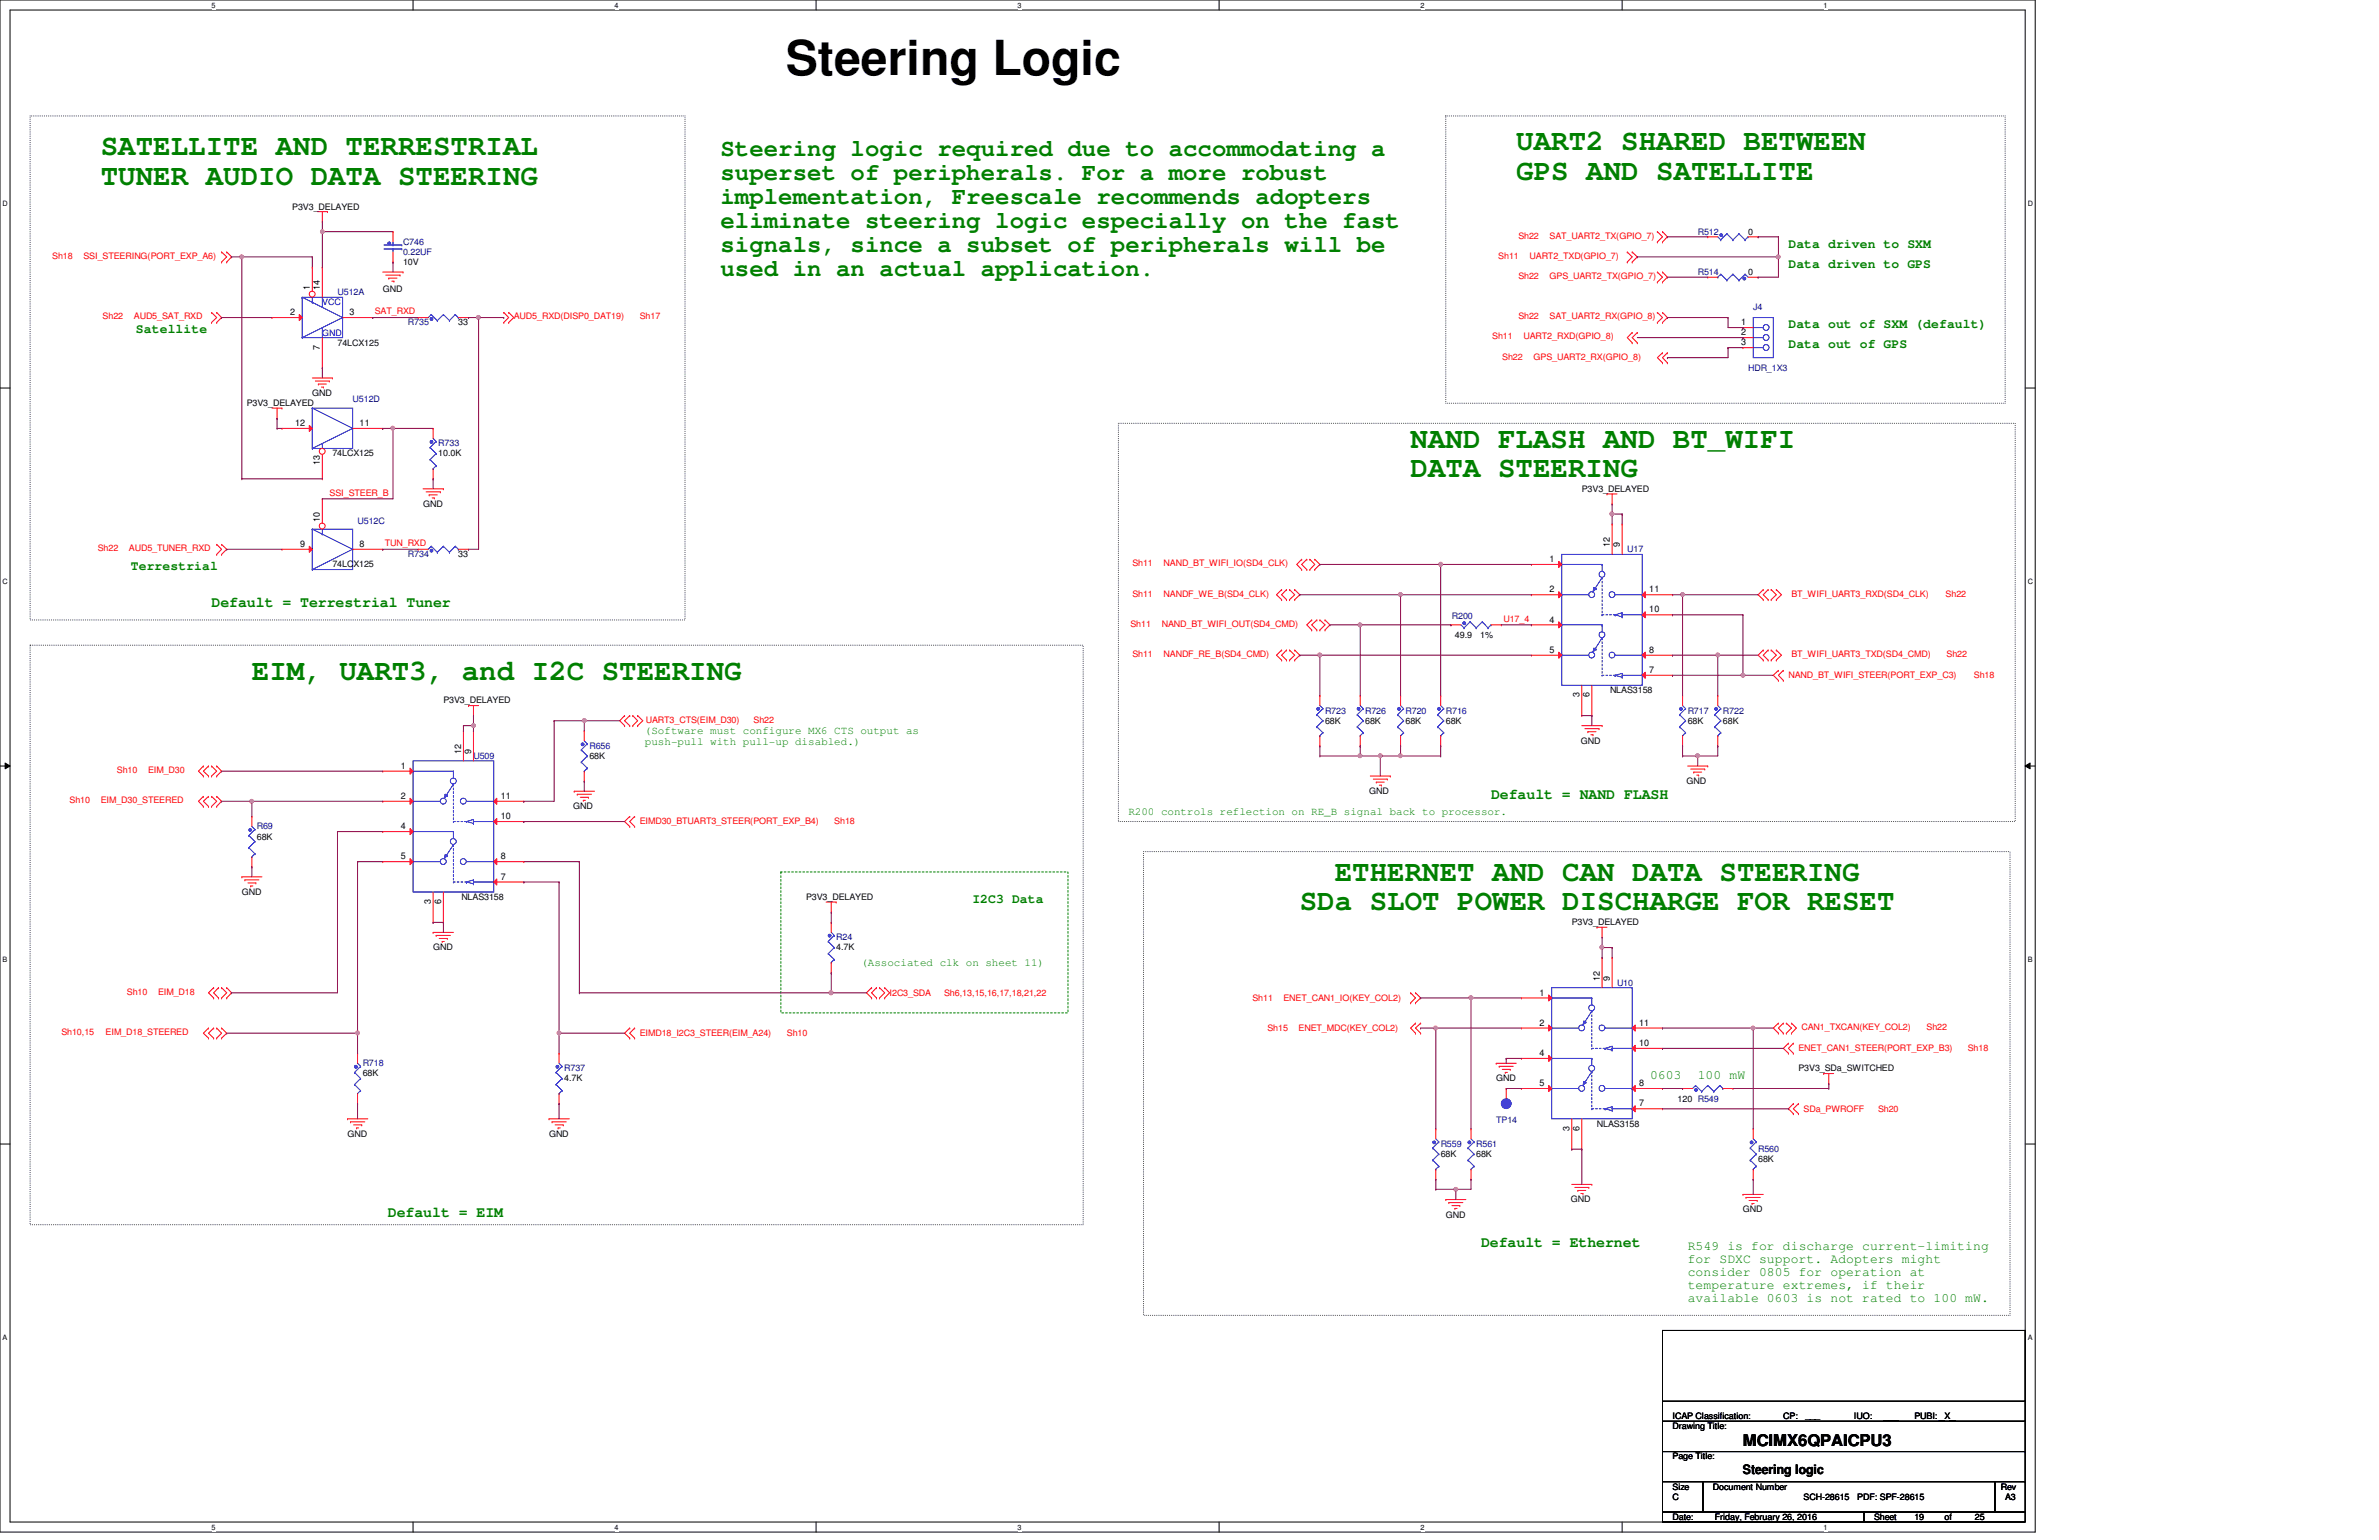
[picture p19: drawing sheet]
<svg xmlns="http://www.w3.org/2000/svg" width="432mm" height="279mm" viewBox="0 0 432 279" stroke-linecap="round" stroke-linejoin="round" font-family="sans-serif">
<defs><g id="words">
<text font-size="8.8" x="142.6" y="13.6">Steering Logic</text>
<g font-size="5.3" fill="#008000">
<text x="18.3" y="28.2">SATELLITE AND TERRESTRIAL</text>
<text x="275.2" y="27.3">UART2 SHARED BETWEEN</text>
<text x="18.3" y="33.5">TUNER AUDIO DATA STEERING</text>
<text x="275.2" y="32.6">GPS AND SATELLITE</text>
<text x="256" y="81.2">NAND FLASH AND BT_WIFI</text>
<text x="256" y="86.5">DATA STEERING</text>
<text x="45.7" y="123.3">EIM, UART3, and I2C STEERING</text>
<text x="242.3" y="159.9">ETHERNET AND CAN DATA STEERING</text>
<text x="235.9" y="165.2">SDa SLOT POWER DISCHARGE FOR RESET</text>
</g>
<g font-size="4.4" fill="#008000">
<text x="130.8" y="28.3">Steering logic required due to accommodating a</text>
<text x="130.8" y="32.7">superset of peripherals. For a more robust</text>
<text x="130.8" y="37">implementation, Freescale recommends adopters</text>
<text x="130.8" y="41.4">eliminate steering logic especially on the fast</text>
<text x="130.8" y="45.8">signals, since a subset of peripherals will be</text>
<text x="130.8" y="50.1">used in an actual application.</text>
</g>
<text font-size="2.9" x="316.4" y="262.4">MCIMX6QPAICPU3</text>
<g font-size="2.7" fill="#008000">
<text x="38.4" y="110.2">Default = Terrestrial Tuner</text>
<text x="270.6" y="144.9">Default = NAND FLASH</text>
<text x="70.4" y="220.8">Default = EIM</text>
<text x="268.8" y="226.3">Default = Ethernet</text>
</g>
<g font-size="2.4" fill="#008000">
<text x="324.6" y="44.9">Data driven to SXM</text>
<text x="324.6" y="48.6">Data driven to GPS</text>
<text x="324.6" y="59.6">Data out of SXM (default)</text>
<text x="24.7" y="60.5">Satellite</text>
<text x="324.6" y="63.2">Data out of GPS</text>
<text x="23.7" y="103.4">Terrestrial</text>
<text x="176.5" y="163.8">I2C3 Data</text>
<text x="299.5" y="195.7">0603</text>
<text x="308.1" y="195.7">100 mW</text>
<text x="306.3" y="226.8">R549 is for discharge current-limiting</text>
<text x="306.3" y="229.2">for SDXC support. Adopters might</text>
<text x="306.3" y="231.6">consider 0805 for operation at</text>
<text x="306.3" y="233.9">temperature extremes, if their</text>
<text x="306.3" y="236.3">available 0603 is not rated to 100 mW.</text>
</g>
<text font-size="2.4" x="316.4" y="267.4">Steering logic</text>
<g font-size="2" fill="#008000">
<text x="117.1" y="133.2">(Software must configure MX6 CTS output as</text>
<text x="117.1" y="135.2">push-pull with pull-up disabled.)</text>
<text x="204.8" y="147.9">R200 controls reflection on RE_B signal back to processor.</text>
<text x="156.3" y="175.3">(Associated clk on sheet 11)</text>
</g>
<g font-size="1.7">
<text x="56.3" y="52.7" transform="rotate(-90 56.3 52.7)">1</text>
<text x="58.1" y="52.7" transform="rotate(-90 58.1 52.7)">14</text>
<text x="52.7" y="57.2">2</text>
<text x="63.5" y="57.2">3</text>
<text x="316" y="59">1</text>
<text x="58.1" y="63.4" transform="rotate(-90 58.1 63.4)">7</text>
<text x="316" y="60.8">2</text>
<text x="316" y="62.7">3</text>
<text x="53.6" y="77.3">12</text>
<text x="65.3" y="77.3">11</text>
<text x="58.1" y="84.4" transform="rotate(-90 58.1 84.4)">13</text>
<text x="58.1" y="94.7" transform="rotate(-90 58.1 94.7)">10</text>
<text x="54.5" y="99.2">9</text>
<text x="65.3" y="99.2">8</text>
<text x="281.3" y="102">1</text>
<text x="292.2" y="99.3" transform="rotate(-90 292.2 99.3)">12</text>
<text x="294" y="99.3" transform="rotate(-90 294 99.3)">9</text>
<text x="281.3" y="107.5">2</text>
<text x="299.3" y="107.5">11</text>
<text x="281.3" y="112.9">4</text>
<text x="299.3" y="111.1">10</text>
<text x="281.3" y="118.4">5</text>
<text x="299.3" y="118.4">8</text>
<text x="299.3" y="122.1">7</text>
<text x="286.7" y="126.5" transform="rotate(-90 286.7 126.5)">3</text>
<text x="288.5" y="126.5" transform="rotate(-90 288.5 126.5)">6</text>
<text x="83.7" y="136.8" transform="rotate(-90 83.7 136.8)">12</text>
<text x="85.5" y="136.8" transform="rotate(-90 85.5 136.8)">9</text>
<text x="72.8" y="139.5">1</text>
<text x="72.8" y="144.9">2</text>
<text x="90.9" y="144.9">11</text>
<text x="90.9" y="148.6">10</text>
<text x="72.8" y="155.9">5</text>
<text x="72.8" y="150.5">4</text>
<text x="90.9" y="155.9">8</text>
<text x="90.9" y="159.6">7</text>
<text x="78.2" y="164" transform="rotate(-90 78.2 164)">3</text>
<text x="80.1" y="164" transform="rotate(-90 80.1 164)">6</text>
<text x="290.4" y="177.9" transform="rotate(-90 290.4 177.9)">12</text>
<text x="292.2" y="177.9" transform="rotate(-90 292.2 177.9)">9</text>
<text x="279.4" y="180.6">1</text>
<text x="279.4" y="186.1">2</text>
<text x="279.4" y="191.6">4</text>
<text x="297.5" y="186.1">11</text>
<text x="297.5" y="189.8">10</text>
<text x="279.4" y="197.1">5</text>
<text x="297.5" y="197.1">8</text>
<text x="297.5" y="200.7">7</text>
<text x="284.9" y="205.1" transform="rotate(-90 284.9 205.1)">3</text>
<text x="286.7" y="205.1" transform="rotate(-90 286.7 205.1)">6</text>
</g>
<g font-size="1.6">
<text x="53" y="38">P3V3_DELAYED</text>
<text x="317.3" y="42.6">0</text>
<text x="69.5" y="53">GND</text>
<text x="73.2" y="48">10V</text>
<text x="317.3" y="49.9">0</text>
<text x="83.2" y="59.1">33</text>
<text x="61.3" y="62.7">74LCX125</text>
<text x="56.7" y="71.8">GND</text>
<text x="44.8" y="73.7">P3V3_DELAYED</text>
<text x="60.3" y="82.8">74LCX125</text>
<text x="79.5" y="82.8">10.0K</text>
<text x="287.1" y="89.2">P3V3_DELAYED</text>
<text x="76.8" y="91.9">GND</text>
<text x="83.2" y="101.1">33</text>
<text x="60.3" y="102.9">74LCX125</text>
<text x="264.1" y="115.7">49.9</text>
<text x="268.6" y="115.7">1%</text>
<text x="292.2" y="125.8">NLAS3158</text>
<text x="80.5" y="127.6">P3V3_DELAYED</text>
<text x="240.5" y="131.3">68K</text>
<text x="247.8" y="131.3">68K</text>
<text x="255.1" y="131.3">68K</text>
<text x="262.4" y="131.3">68K</text>
<text x="306.3" y="131.3">68K</text>
<text x="312.7" y="131.3">68K</text>
<text x="107" y="137.7">68K</text>
<text x="286.9" y="134.9">GND</text>
<text x="306.1" y="142.2">GND</text>
<text x="104.1" y="146.8">GND</text>
<text x="248.5" y="144.1">GND</text>
<text x="46.6" y="152.3">68K</text>
<text x="43.9" y="162.3">GND</text>
<text x="83.7" y="163.3">NLAS3158</text>
<text x="146.3" y="163.3">P3V3_DELAYED</text>
<text x="285.3" y="167.9">P3V3_DELAYED</text>
<text x="78.6" y="172.4">GND</text>
<text x="151.8" y="172.4">4.7K</text>
<text x="65.8" y="195.3">68K</text>
<text x="102.4" y="196.2">4.7K</text>
<text x="271.6" y="196.2">GND</text>
<text x="326.4" y="194.4">P3V3_SDa_SWITCHED</text>
<text x="304.5" y="199.9">120 R549</text>
<text x="63.1" y="206.2">GND</text>
<text x="99.7" y="206.2">GND</text>
<text x="261.5" y="209.9">68K</text>
<text x="267.9" y="209.9">68K</text>
<text x="289.9" y="204.4">NLAS3158</text>
<text x="319.1" y="210.8">68K</text>
<text x="262.4" y="220.9">GND</text>
<text x="285.1" y="218.1">GND</text>
<text x="316.4" y="220">GND</text>
<text x="303.6" y="257.5">ICAP Classification:</text>
<text x="323.7" y="257.5">CP:</text>
<text x="327.7" y="257.3">___</text>
<text x="336.5" y="257.5">IUO:</text>
<text x="342" y="257.5">___</text>
<text x="347.5" y="257.5">PUBI: _X_</text>
<text x="303.6" y="259.3">Drawing Title:</text>
<text x="303.6" y="264.8">Page Title:</text>
<text x="303.6" y="270.3">Size</text>
<text x="303.6" y="275.8">Date:</text>
<text x="303.6" y="272.1">C</text>
<text x="310.9" y="270.3">Document Number</text>
<text x="311.2" y="275.8">Friday, February 26, 2016</text>
<text x="327.4" y="272.1">SCH-28615</text>
<text x="337.1" y="272.1">PDF: SPF-28615</text>
<text x="340.1" y="275.8">Sheet</text>
<text x="347.5" y="275.8">19</text>
<text x="352.9" y="275.8">of</text>
<text x="358.4" y="275.8">25</text>
<text x="363.2" y="270.3">Rev</text>
<text x="363.9" y="272.1">A3</text>
</g>
<g font-size="1.6" fill="#f00">
<text x="9.5" y="46.9">Sh18</text>
<text x="15.2" y="46.9">SSI_STEERING(PORT_EXP_A6)</text>
<text x="271.9" y="46.9">Sh11</text>
<text x="275.6" y="43.3">Sh22</text>
<text x="277.6" y="46.9">UART2_TXD(GPIO_7)</text>
<text x="281.3" y="43.3">SAT_UART2_TX(GPIO_7)</text>
<text x="275.6" y="50.6">Sh22</text>
<text x="281.3" y="50.6">GPS_UART2_TX(GPIO_7)</text>
<text x="18.6" y="58">Sh22</text>
<text x="24.3" y="58">AUD5_SAT_RXD</text>
<text x="68" y="57">SAT_RXD</text>
<text x="93.3" y="58">AUD5_RXD(DISP0_DAT19)</text>
<text x="116.1" y="58">Sh17</text>
<text x="275.6" y="58">Sh22</text>
<text x="281.3" y="58">SAT_UART2_RX(GPIO_8)</text>
<text x="270.8" y="61.6">Sh11</text>
<text x="272.7" y="65.2">Sh22</text>
<text x="276.5" y="61.6">UART2_RXD(GPIO_8)</text>
<text x="278.3" y="65.2">GPS_UART2_RX(GPIO_8)</text>
<text x="59.8" y="89.9">SSI_STEER_B</text>
<text x="17.7" y="100">Sh22</text>
<text x="23.4" y="100">AUD5_TUNER_RXD</text>
<text x="69.8" y="99.1">TUN_RXD</text>
<text x="205.5" y="102.7">Sh11</text>
<text x="211.2" y="102.7">NAND_BT_WIFI_IO(SD4_CLK)</text>
<text x="205.2" y="113.7">Sh11</text>
<text x="205.5" y="108.2">Sh11</text>
<text x="210.9" y="113.7">NAND_BT_WIFI_OUT(SD4_CMD)</text>
<text x="211.2" y="108.2">NANDF_WE_B(SD4_CLK)</text>
<text x="272.9" y="112.8">U17_4</text>
<text x="325.2" y="108.2">BT_WIFI_UART3_RXD(SD4_CLK)</text>
<text x="353.1" y="108.2">Sh22</text>
<text x="205.5" y="119.2">Sh11</text>
<text x="211.2" y="119.2">NANDF_RE_B(SD4_CMD)</text>
<text x="325.2" y="119.2">BT_WIFI_UART3_TXD(SD4_CMD)</text>
<text x="353.3" y="119.2">Sh22</text>
<text x="324.6" y="123.1">NAND_BT_WIFI_STEER(PORT_EXP_C3)</text>
<text x="358.3" y="123.1">Sh18</text>
<text x="117.2" y="131.1">UART3_CTS(EIM_D30)</text>
<text x="136.8" y="131.1">Sh22</text>
<text x="21.2" y="140.3">Sh10</text>
<text x="26.9" y="140.3">EIM_D30</text>
<text x="12.6" y="145.7">Sh10</text>
<text x="18.3" y="145.7">EIM_D30_STEERED</text>
<text x="116.1" y="149.6">EIMD30_BTUART3_STEER(PORT_EXP_B4)</text>
<text x="151.4" y="149.6">Sh18</text>
<text x="23" y="180.5">Sh10</text>
<text x="28.7" y="180.5">EIM_D18</text>
<text x="161.5" y="180.6">I2C3_SDA</text>
<text x="171.4" y="180.6">Sh6,13,15,16,17,18,21,22</text>
<text x="227.3" y="181.6">Sh11</text>
<text x="233" y="181.6">ENET_CAN1_IO(KEY_COL2)</text>
<text x="11.1" y="187.8">Sh10,15</text>
<text x="19.2" y="187.8">EIM_D18_STEERED</text>
<text x="116.1" y="188">EIMD18_I2C3_STEER(EIM_A24)</text>
<text x="142.8" y="188">Sh10</text>
<text x="230" y="187.1">Sh15</text>
<text x="235.7" y="187.1">ENET_MDC(KEY_COL2)</text>
<text x="326.4" y="190.7">ENET_CAN1_STEER(PORT_EXP_B3)</text>
<text x="327" y="186.9">CAN1_TXCAN(KEY_COL2)</text>
<text x="349.7" y="186.9">Sh22</text>
<text x="357.2" y="190.7">Sh18</text>
<text x="327.4" y="201.7">SDa_PWROFF</text>
<text x="340.9" y="201.7">Sh20</text>
</g>
<g font-size="1.6" fill="#000080">
<text x="73.2" y="44.4">C746</text>
<text x="73.2" y="46.2">0.22UF</text>
<text x="308.1" y="42.6">R512</text>
<text x="61.3" y="53.6">U512A</text>
<text x="308.1" y="49.9">R514</text>
<text x="74" y="59.1">R735</text>
<text x="318.2" y="56.3">J4</text>
<text x="317.3" y="67.3">HDR_1X3</text>
<text x="64" y="72.9">U512D</text>
<text x="79.5" y="81">R733</text>
<text x="64.9" y="95.1">U512C</text>
<text x="74" y="101.1">R734</text>
<text x="295.4" y="100.2">U17</text>
<text x="263.5" y="112.3">R200</text>
<text x="240.5" y="129.5">R723</text>
<text x="247.8" y="129.5">R726</text>
<text x="255.1" y="129.5">R720</text>
<text x="262.4" y="129.5">R716</text>
<text x="306.3" y="129.5">R717</text>
<text x="312.7" y="129.5">R722</text>
<text x="85.9" y="137.7">U509</text>
<text x="107" y="135.8">R656</text>
<text x="46.6" y="150.5">R69</text>
<text x="151.8" y="170.6">R24</text>
<text x="293.5" y="178.8">U10</text>
<text x="65.8" y="193.5">R718</text>
<text x="102.4" y="194.4">R737</text>
<text x="271.6" y="203.7">TP14</text>
<text x="261.5" y="208.1">R559</text>
<text x="267.9" y="208.1">R561</text>
<text x="319.1" y="209">R560</text>
</g>
<g font-size="1.6" fill="#00f">
<text x="58.5" y="55.4">VCC</text>
<text x="58.5" y="60.9">GND</text>
</g>
<g font-size="1.3">
<text x="38.4" y="1.4">5</text>
<text x="111.5" y="1.4">4</text>
<text x="184.7" y="1.4">3</text>
<text x="257.9" y="1.4">2</text>
<text x="331" y="1.4">1</text>
<text x=".5" y="37.3">D</text>
<text x="368" y="37.3">D</text>
<text x=".5" y="105.9">C</text>
<text x="368" y="105.9">C</text>
<text x=".5" y="174.5">B</text>
<text x="368" y="174.5">B</text>
<text x=".5" y="243">A</text>
<text x="368" y="243">A</text>
<text x="38.4" y="277.5">5</text>
<text x="111.5" y="277.5">4</text>
<text x="184.7" y="277.5">3</text>
<text x="257.9" y="277.5">2</text>
<text x="331" y="277.5">1</text>
</g>
</g></defs>
<path d="M0 0h369.4v278h-369.4zM1.8 1.8h365.8v274.3h-365.8z" fill="none" stroke="#000" stroke-width=".18"/>
<g fill="#fff">
<path d="M38.4 .2h.7v1.5h-.7z"/>
<path d="M38.4 276.4h.7v1.4h-.7z"/>
</g>
<path d="M75 0v1.8M75 276.1v1.9" fill="none" stroke="#000" stroke-width=".18"/>
<g fill="#fff">
<path d="M111.5 .2h.8v1.5h-.8z"/>
<path d="M111.5 276.4h.8v1.4h-.8z"/>
</g>
<path d="M148.1 0v1.8M148.1 276.1v1.9" fill="none" stroke="#000" stroke-width=".18"/>
<g fill="#fff">
<path d="M184.7 .2h.7v1.5h-.7z"/>
<path d="M184.7 276.4h.7v1.4h-.7z"/>
</g>
<path d="M221.3 0v1.8M221.3 276.1v1.9" fill="none" stroke="#000" stroke-width=".18"/>
<g fill="#fff">
<path d="M257.9 .2h.7v1.5h-.7z"/>
<path d="M257.9 276.4h.7v1.4h-.7z"/>
</g>
<path d="M294.4 0v1.8M294.4 276.1v1.9" fill="none" stroke="#000" stroke-width=".18"/>
<g fill="#fff">
<path d="M331 .2h.7v1.5h-.7z"/>
<path d="M331 276.4h.7v1.4h-.7z"/>
<path d="M.5 36.1h.9v1.5h-.9z"/>
<path d="M368 36.1h1v1.5h-1z"/>
<path d="M.5 104.7h.9v1.5h-.9z"/>
<path d="M368 104.7h1v1.5h-1z"/>
</g>
<path d="M0 70.4h1.8M367.6 70.4h1.8" fill="none" stroke="#000" stroke-width=".18"/>
<g fill="#fff">
<path d="M.5 173.3h.8v1.5h-.8z"/>
<path d="M368 173.3h.9v1.5h-.9z"/>
</g>
<path d="M0 139h1.8M.9 138.4l.9 .6-.9 .5zM367.6 139l.9-.6v1.1zM367.6 139h1.8" fill="none" stroke="#000" stroke-width=".18"/>
<path d="M.9 138.4l.9 .6-.9 .5zM367.6 139l.9-.6v1.1z" fill="#000"/>
<g fill="#fff">
<path d="M.5 241.9h.8v1.4h-.8z"/>
<path d="M368 241.9h.9v1.4h-.9z"/>
</g>
<path d="M0 207.6h1.8M367.6 207.6h1.8M301.8 257.9h65.8v5.5h-65.8zM301.8 241.4h65.8v16.5h-65.8zM301.8 254.2h65.8M367.6 254.2h.1M301.8 263.4h65.8v5.4h-65.8zM301.8 268.8h7.3v5.5h-7.3zM301.8 274.3h36.5v1.8h-36.5zM309.1 268.8h53v5.5h-53zM338.3 274.3h29.3v1.8h-29.3zM362.1 268.8h5.5v5.5h-5.5z" fill="none" stroke="#000" stroke-width=".18"/>
<path d="M5.5 21h118.8v91.5h-118.8zM262.4 21h101.5v52.2h-101.5zM203 76.8h162.8v72.3h-162.8zM5.5 117.1h191.1v105.1h-191.1zM207.6 154.5h157.2v84.1h-157.2z" fill="none" stroke="#000" stroke-width=".18" stroke-dasharray="0 .3"/>
<path d="M141.7 158.2h52.1v25.6h-52.1z" fill="none" stroke="#008000" stroke-width=".18" stroke-dasharray=".3 .3"/>
<g fill="none" stroke="#f00" stroke-width=".18">
<path d="M57.6 38.4h1.8M58.5 38.4v1.8M59.4 38.4h.1M38.4 56.7h.1M38.4 58.5h.1M38.4 56.7l.9 .9-.9 .9M39.3 58.5h.1M39.3 56.7h.1M39.3 56.7l.9 .9-.9 .9M40.2 45.7h.1M40.2 47.5h.1M40.2 45.7l.9 .9-.9 .9"/>
<path d="M41.1 47.5h.1M41.1 45.7h.1M41.1 45.7l.9 .9-.9 .9M58.5 40.2h.1M69.5 49.4h3.7M70 49.9h2.6M70.6 50.5h.1M70.6 50.5h1.5M71.1 51h.4M71.5 51h.1M72.6 49.9h.1M73.2 49.4h.1"/>
<path d="M91.4 56.7h.1M91.4 58.5h.1M91.4 56.7l.9 .9-.9 .9M92.3 58.5h.1M92.3 56.7h.1M92.3 56.7l1 .9-1 .9M295.4 45.7h.1M295.4 47.5h.1M295.4 45.7l.8 .9-.8 .9M296.2 47.5h.1M296.2 45.7h.1M296.2 45.7l1 .9-1 .9"/>
<path d="M300.8 42h.1M300.8 43.9h.1M300.8 56.7h.1M300.8 58.5h.1M300.8 49.4h.1M300.8 51.2h.1M300.8 42l1 1-1 .9M300.8 56.7l1 .9-1 .9M300.8 49.4l1 .9-1 .9M301.8 43.9h.1M301.8 42h.1M301.8 58.5h.1"/>
<path d="M301.8 56.7h.1M301.8 51.2h.1M301.8 49.4h.1M301.8 42l.8 1-.8 .9M301.8 56.7l.8 .9-.8 .9M301.8 49.4l.8 .9-.8 .9M49.4 74h1.8M50.3 75.9h.1M50.3 74v1.9M51.2 74h.1M56.7 68.6h3.6M57.2 69.1h2.6"/>
<path d="M57.8 69.7h.1M57.8 69.7h1.4M58.3 70.2h.4M58.7 70.2h.1M59.8 69.1h.1M60.3 68.6h.1M296.2 60.3h.1M296.2 62.2h.1M296.2 60.3l-.8 1 .8 .9M297.2 62.2h.1M297.2 60.3h.1M297.2 60.3l-1 1 1 .9"/>
<path d="M301.8 64h.1M301.8 65.8h.1M301.8 64l-1 .9 1 .9M302.6 65.8h.1M302.6 64h.1M302.6 64l-.8 .9 .8 .9M39.3 98.8h.1M39.3 98.8l.9 .9-.9 .9M40.2 98.8h.1M40.2 98.8l.9 .9-.9 .9M76.8 88.7h3.7M77.3 89.2h2.6"/>
<path d="M77.9 89.8h.1M77.9 89.8h1.5M78.4 90.3h.4M78.8 90.3h.1M79.9 89.2h.1M80.5 88.7h.1M291.7 89.6h.1M291.7 89.6h1.8M292.6 91.4h.1M292.6 89.6v1.8M39.3 100.6h.1M40.2 100.6h.1"/>
<path d="M232.6 108.8h.1M232.6 107h.1M232.6 119.8h.1M232.6 117.9h.1M232.6 117.9l-.9 1 .9 .9M232.6 107l-.9 .9 .9 .9M233.5 107h.1M233.5 108.8h.1M233.5 117.9h.1M233.5 119.8h.1M233.5 107l-.9 .9 .9 .9M233.5 117.9l-.9 1 .9 .9"/>
<path d="M234.1 107h.1M234.1 108.8h.1M234.1 117.9h.1M234.1 119.8h.1M234.1 107l.9 .9-.9 .9M234.1 117.9l.9 1-.9 .9M235 108.8h.1M235 107h.1M235 119.8h.1M235 117.9h.1M235 107l.9 .9-.9 .9M235 117.9l.9 1-.9 .9"/>
<path d="M236.3 103.3h.1M236.3 101.5h.1M236.3 101.5l-.9 .9 .9 .9M237.2 101.5h.1M237.2 103.3h.1M237.2 101.5l-.9 .9 .9 .9M237.7 101.5h.1M237.7 103.3h.1M237.7 101.5l.9 .9-.9 .9M238.1 114.3h.1M238.1 112.5h.1M238.1 112.5l-.9 .9 .9 .9"/>
<path d="M238.6 103.3h.1M238.6 101.5h.1M238.6 101.5l1 .9-1 .9M239 112.5h.1M239 114.3h.1M239 112.5l-.9 .9 .9 .9M239.6 112.5h.1M239.6 114.3h.1M239.6 112.5l.9 .9-.9 .9M240.5 114.3h.1M240.5 112.5h.1M240.5 112.5l.9 .9-.9 .9"/>
<path d="M320 119.8h.1M320 117.9h.1M320 108.8h.1M320 107h.1M320 117.9l-.9 1 .9 .9M320 107l-.9 .9 .9 .9M320.9 117.9h.1M320.9 119.8h.1M320.9 107h.1M320.9 108.8h.1M320.9 117.9l-.9 1 .9 .9M320.9 107l-.9 .9 .9 .9"/>
<path d="M321.5 117.9h.1M321.5 119.8h.1M321.5 107h.1M321.5 108.8h.1M321.5 117.9l.9 1-.9 .9M321.5 107l.9 .9-.9 .9M322.4 119.8h.1M322.4 117.9h.1M322.4 108.8h.1M322.4 107h.1M322.4 117.9l.9 1-.9 .9M322.4 107l.9 .9-.9 .9"/>
<path d="M36.9 139h.1M36.9 139l-.9 .9 .9 .9M37.8 139h.1M37.8 139l-.9 .9 .9 .9M38.4 139h.1M38.4 139l.9 .9-.9 .9M39.3 139h.1M39.3 139l.9 .9-.9 .9M85 128h.1M85 128h1.9M85.9 129.8h.1M85.9 128v1.8"/>
<path d="M113.4 131.7h.1M113.4 129.8h.1M113.4 129.8l-.9 1 .9 .9M114.3 129.8h.1M114.3 131.7h.1M114.3 129.8l-.9 1 .9 .9M114.9 129.8h.1M114.9 131.7h.1M114.9 129.8l.8 1-.8 .9M115.7 131.7h.1M115.7 129.8h.1M115.7 129.8l1 1-1 .9"/>
<path d="M287.1 131.7h3.7M287.7 132.2h2.5M288.2 132.8h.1M288.2 132.8h1.5M288.8 133.3h.3M289.1 133.3h.1M290.2 132.2h.1M290.8 131.7h.1M306.3 139h3.7M306.9 139.5h2.5M309.4 139.5h.1M310 139h.1"/>
<path d="M322.8 121.6h.1M322.8 123.4h.1M322.8 121.6l-.9 .9 .9 .9M323.7 123.4h.1M323.7 121.6h.1M323.7 121.6l-.9 .9 .9 .9M36.9 146.3h.1M36.9 144.5h.1M36.9 140.8h.1M36.9 144.5l-.9 .9 .9 .9M37.8 144.5h.1M37.8 146.3h.1"/>
<path d="M37.8 140.8h.1M37.8 144.5l-.9 .9 .9 .9M38.4 144.5h.1M38.4 146.3h.1M38.4 140.8h.1M38.4 144.5l.9 .9-.9 .9M39.3 146.3h.1M39.3 144.5h.1M39.3 140.8h.1M39.3 144.5l.9 .9-.9 .9M43.9 159.1h.1M43.9 159.1h3.6"/>
<path d="M44.4 159.6h.1M44.4 159.6h2.6M104.2 143.6h.1M104.2 143.6h3.7M104.8 144.1h.1M104.8 144.1h2.6M105.3 144.7h1.5M105.9 145.2h.1M105.9 145.2h.4M106.8 144.7h.1M114.3 148.1h.1M114.3 149.9h.1"/>
<path d="M114.3 148.1l-.9 1 .9 .8M115.2 149.9h.1M115.2 148.1h.1M115.2 148.1l-.9 1 .9 .8M248.7 140.8h3.6M249.3 141.4h2.5M249.8 141.9h.1M249.8 141.9h1.4M250.4 142.5h.3M250.7 142.5h.1M251.8 141.4h.1M252.3 140.8h.1"/>
<path d="M307.4 140.1h.1M307.4 140.1h1.5M308 140.6h.3M308.3 140.6h.1M38.8 179.2h.1M38.8 179.2l-1 .9 1 1M39.7 179.2h.1M39.7 179.2l-.9 .9 .9 1M40.2 179.2h.1M40.2 179.2l.9 .9-.9 1M41.1 179.2h.1M41.1 179.2l.9 .9-.9 1"/>
<path d="M45 160.2h1.4M45.5 160.7h.1M45.5 160.7h.4M46.4 160.2h.1M78.6 169.2h.1M78.6 169.2h3.7M79.2 169.7h.1M79.2 169.7h2.5M79.7 170.3h1.5M80.3 170.8h.1M80.3 170.8h.3M81.2 170.3h.1"/>
<path d="M149.9 163.7h1.9M150.9 165.5h.1M150.9 163.7v1.8M151.8 163.7h.1M158.2 179.2h.1M158.2 179.2l-.9 .9 .9 1M159.1 179.2h.1M159.1 179.2l-.9 .9 .9 1M159.6 179.2h.1M159.6 179.2l1 .9-1 1M160.6 179.2h.1M160.6 179.2l.9 .9-.9 1"/>
<path d="M289.9 168.2h.1M289.9 168.2h1.8M290.8 170.1h.1M290.8 168.2v1.9M37.8 188.3h.1M37.8 186.5h.1M37.8 186.5l-.9 1 .9 .8M38.8 181.1h.1M38.8 186.5h.1M38.8 188.3h.1M38.8 186.5l-1 1 1 .8M39.3 186.5h.1"/>
<path d="M39.3 188.3h.1M39.3 186.5l.9 1-.9 .8M39.7 181.1h.1M40.2 181.1h.1M40.2 188.3h.1M40.2 186.5h.1M40.2 186.5l.9 1-.9 .8M41.1 181.1h.1M114.3 186.5h.1M114.3 188.3h.1M114.3 186.5l-.9 1 .9 .8M115.2 188.3h.1"/>
<path d="M115.2 186.5h.1M115.2 186.5l-.9 1 .9 .8M158.2 181.1h.1M159.1 181.1h.1M159.6 181.1h.1M160.6 181.1h.1M256 181.9h.1M256 180.1h.1M256 180.1l.9 1-.9 .8M256.9 185.6h.1M256.9 187.5h.1M256.9 180.1h.1"/>
<path d="M256.9 181.9h.1M256.9 185.6l-.9 .9 .9 1M256.9 180.1l1 1-1 .8M257.9 187.5h.1M257.9 185.6h.1M257.9 185.6l-1 .9 1 1M271.6 192.9h.1M271.6 192.9h3.6M272.1 193.5h.1M272.1 193.5h2.6M272.7 194h1.4M273.2 194.6h.1"/>
<path d="M273.2 194.6h.4M274.1 194h.1M322.8 187.5h.1M322.8 185.6h.1M322.8 185.6l-.9 .9 .9 1M323.7 185.6h.1M323.7 187.5h.1M323.7 185.6l-.9 .9 .9 1M324.2 185.6h.1M324.2 187.5h.1M324.2 185.6l1 .9-1 1M324.6 189.3h.1"/>
<path d="M324.6 191.1h.1M324.6 189.3l-.9 .9 .9 .9M325.2 187.5h.1M325.2 185.6h.1M325.2 185.6l.9 .9-.9 1M325.5 191.1h.1M325.5 189.3h.1M325.5 189.3l-.9 .9 .9 .9M331 194.8h.1M331 194.8h1.8M331.9 196.6h.1M331.9 194.8v1.8"/>
<path d="M63.1 203h.1M63.1 203h3.7M63.6 203.5h.1M63.6 203.5h2.6M64.2 204.1h1.5M64.7 204.6h.1M64.7 204.6h.4M65.7 204.1h.1M99.7 203h.1M99.7 203h3.6M100.2 203.5h.1M100.2 203.5h2.6"/>
<path d="M100.8 204.1h1.4M101.3 204.6h.1M101.3 204.6h.4M102.2 204.1h.1M262.4 217.6h.1M262.4 217.6h3.7M263 218.2h.1M263 218.2h2.5M263.5 218.7h1.5M264.1 219.2h.1M264.1 219.2h.4M265 218.7h.1"/>
<path d="M285.3 214.9h3.6M285.8 215.4h2.6M286.4 216h.1M286.4 216h1.4M286.9 216.5h.4M287.3 216.5h.1M288.4 215.4h.1M288.9 214.9h.1M316.4 216.7h.1M316.4 216.7h3.6M316.9 217.3h.1M316.9 217.3h2.6"/>
<path d="M317.5 217.8h1.4M318 218.4h.1M318 218.4h.4M318.9 217.8h.1M325.5 200.2h.1M325.5 202.1h.1M325.5 200.2l-.9 1 .9 .9M326.4 202.1h.1M326.4 200.2h.1M326.4 200.2l-.9 1 .9 .9"/>
</g>
<path d="M239 129.7h.1M239 131.9h.1M239 129.7l1.1 1.1M239 131.9l1.1 1M239.6 133.5h.1M239.6 128l.5 .6M240.1 128.6h.1M240.1 130.8h.1M240.1 132.9h.1M240.1 128.6l-1.1 1.1M240.1 130.8l-1.1 1.1M240.1 132.9l-.5 .6" fill="none" stroke="#00f" stroke-width=".18"/>
<circle cx="239.3" cy="128.6" r=".26" fill="#00f"/>
<circle cx="239.3" cy="128.6" r=".26" fill="none" stroke="#00f" stroke-width=".18"/>
<path d="M239.6 126.2h.1M239.6 135.3h.1M239.6 126.2v1.8M239.6 133.5v1.8" fill="none" stroke="#f00" stroke-width=".18"/>
<circle cx="273.4" cy="200.2" r=".89" fill="#00f"/>
<g fill="none" stroke="#00f" stroke-width=".18">
<path d="M281.6 179.2h14.6v23.8h-14.6zM281.6 181.1h.1M281.6 186.5h.1M281.6 192h.1M281.6 197.5h.1M281.6 181.1h7.3M281.6 186.5h5M281.6 192h7.3M281.6 197.5h5M287.5 185.3h.1M287.5 196.2h.1M287.5 185.3l-.2 .7"/>
<path d="M287.5 185.3l.3 .1M287.5 196.2l-.2 .7M287.5 196.2l.3 .2M287.8 185.4h.1M287.8 196.4h.1M287.8 185.4l-.5 .6M287.8 196.4l-.5 .5M288.9 181.1h.1M288.9 192h.1M288.9 183.4h.1M288.9 194.4h.1M288.9 181.1v1.2"/>
<path d="M288.9 192v1.3M288.9 183.4l-1.6 2.6M288.9 194.4l-1.6 2.5M291.3 190.2h.1M291.3 186.5h4.9M291.3 197.5h4.9M291.3 190.2l1.3-.4v.7M291.3 190.2l1.3 .3M292.6 190.2h.1M292.6 190.5h.1M292.6 190.2h3.6M296.2 186.5h.1"/>
<path d="M296.2 197.5h.1M291.3 201.2h.1M291.3 201.2l1.3-.4v.7M291.3 201.2l1.3 .3M292.6 201.5h.1M292.6 201.2h3.6M296.2 201.2h.1"/>
<circle cx="287.1" cy="197.5" r=".54"/>
<circle cx="287.1" cy="186.5" r=".54"/>
<circle cx="288.9" cy="193.8" r=".54"/>
<circle cx="288.9" cy="182.9" r=".54"/>
<circle cx="290.8" cy="197.5" r=".54"/>
<circle cx="290.8" cy="186.5" r=".54"/>
<circle cx="273.4" cy="200.2" r=".89"/>
</g>
<path d="M273.4 197.5h.1M273.4 197.5v1.8" fill="none" stroke="#f00" stroke-width=".18"/>
<path d="M288.9 183.4v6.8M288.9 190.2h.1M288.9 194.4v6.8M288.9 190.2h2.4M291.3 190.2h.1M288.9 201.2h.1M288.9 201.2h2.4M291.3 201.2h.1" fill="none" stroke="#00f" stroke-width=".18" stroke-dasharray=".3 .3"/>
<path d="M281.1 180.5l.5 .6-.5 .5z" fill="#f00"/>
<path d="M276.1 181.1h.1M276.1 181.1h5.5M281.1 180.5l.5 .6-.5 .5z" fill="none" stroke="#f00" stroke-width=".18"/>
<path d="M281.1 186l.5 .5-.5 .6z" fill="#f00"/>
<path d="M276.1 186.5h.1M276.1 186.5h5.5M281.1 186l.5 .5-.5 .6zM285.3 208.5h.1M285.3 203v5.5" fill="none" stroke="#f00" stroke-width=".18"/>
<path d="M281.1 196.9l.5 .6-.5 .5z" fill="#f00"/>
<path d="M276.1 197.5h.1M276.1 197.5h5.5M281.1 196.9l.5 .6-.5 .5z" fill="none" stroke="#f00" stroke-width=".18"/>
<path d="M281.1 191.5l.5 .5-.5 .6z" fill="#f00"/>
<path d="M290.8 173.7h.1M290.8 173.7v5.5M276.1 192h.1M276.1 192h5.5M281.1 191.5l.5 .5-.5 .6z" fill="none" stroke="#f00" stroke-width=".18"/>
<path d="M296.2 186.5l.6-.5v1.1z" fill="#f00"/>
<path d="M292.6 173.7h.1M292.6 173.7v5.5M296.2 186.5l.6-.5v1.1zM296.2 186.5h5.6M301.8 186.5h.1M287.1 208.5h.1M287.1 203v5.5" fill="none" stroke="#f00" stroke-width=".18"/>
<path d="M296.2 197.5l.6-.6v1.1z" fill="#f00"/>
<path d="M296.2 197.5l.6-.6v1.1zM296.2 197.5h5.6M301.8 197.5h.1" fill="none" stroke="#f00" stroke-width=".18"/>
<path d="M296.2 201.2l.6-.6v1.1z" fill="#f00"/>
<path d="M296.2 201.2l.6-.6v1.1zM296.2 201.2h5.6M301.8 201.2h.1" fill="none" stroke="#f00" stroke-width=".18"/>
<path d="M296.2 190.2l.6-.5v1.1z" fill="#f00"/>
<path d="M296.2 190.2l.6-.5v1.1zM296.2 190.2h5.6M301.8 190.2h.1" fill="none" stroke="#f00" stroke-width=".18"/>
<path d="M69.7 45.2h3.2M69.7 44.4h3.2M71.3 45.2h.1M71.3 45.2v.5M72.9 45.2h.1M72.9 44.4h.1" fill="none" stroke="#00f" stroke-width=".18"/>
<circle cx="70.7" cy="44.2" r=".26" fill="#00f"/>
<g fill="none" stroke="#00f" stroke-width=".18">
<path d="M71.3 44.4h.1M71.3 43.9v.5M56.7 74h7.3v7.4h-7.3zM56.7 74h.1M56.7 74l7.3 3.7M56.7 74v7.4M64 77.7h.1M64 77.7l-7.3 3.7M56.7 81.4h.1M58.5 80.5h.1M58.5 80.5v.9"/>
<circle cx="70.7" cy="44.2" r=".26"/>
</g>
<path d="M71.3 42h.1M71.3 47.5h.1M71.3 42v1.9M71.3 45.7v1.8" fill="none" stroke="#f00" stroke-width=".18"/>
<path d="M56.1 77.2l.6 .5-.6 .6z" fill="#f00"/>
<path d="M51.2 77.7h.1M51.2 77.7h5.5M56.1 77.2l.6 .5-.6 .6zM64 77.7h5.5M69.5 77.7h.1" fill="none" stroke="#f00" stroke-width=".18"/>
<circle cx="58.5" cy="81.9" r=".54" fill="#fff"/>
<g fill="none" stroke="#f00" stroke-width=".18">
<path d="M58.5 86.9h.1M58.5 82.5v4.4"/>
<circle cx="58.5" cy="81.9" r=".54"/>
</g>
<path d="M100.9 194.6h.1M100.9 196.8h.1M100.9 194.6l1.1 1.1M100.9 196.8l1.1 1.1M101.5 198.4h.1M101.5 192.9l.5 .6M102 193.5h.1M102 195.7h.1M102 197.9h.1M102 193.5l-1.1 1.1M102 195.7l-1.1 1.1M102 197.9l-.5 .5" fill="none" stroke="#00f" stroke-width=".18"/>
<circle cx="101.2" cy="193.5" r=".26" fill="#00f"/>
<g fill="none" stroke="#00f" stroke-width=".18">
<path d="M78.3 57.1h.1M78.3 57.1l-.6 .5M78.3 57.1l1.1 1.1M79.4 58.2h.1M80.5 57.1h.1M80.5 57.1l-1.1 1.1M80.5 57.1l1.1 1.1M81.6 58.2h.1M82.6 57.1h.1M82.6 57.1l-1 1.1M82.6 57.1l.6 .5M83.2 57.6h.1"/>
<circle cx="101.2" cy="193.5" r=".26"/>
</g>
<path d="M101.5 191.1h.1M101.5 191.1v1.8M101.5 198.4v1.8M101.5 200.2h.1" fill="none" stroke="#f00" stroke-width=".18"/>
<circle cx="78.3" cy="57.9" r=".26" fill="#00f"/>
<g fill="none" stroke="#00f" stroke-width=".18">
<path d="M266.4 208.3h.1M266.4 210.5h.1M266.4 208.3l1.1 1.1M266.4 210.5l1.1 1.1M267 212.1h.1M267 206.6l.5 .6M267.5 207.2h.1M267.5 209.4h.1M267.5 211.6h.1M267.5 207.2l-1.1 1.1M267.5 209.4l-1.1 1.1M267.5 211.6l-.5 .5"/>
<circle cx="78.3" cy="57.9" r=".26"/>
</g>
<path d="M75.9 57.6h.1M75.9 57.6h1.8M83.2 57.6h1.8M85 57.6h.1" fill="none" stroke="#f00" stroke-width=".18"/>
<circle cx="266.7" cy="207.3" r=".26" fill="#00f"/>
<g fill="none" stroke="#00f" stroke-width=".18">
<path d="M311.8 43l.5 .5M312.3 43.5h.1M313.4 42.4h.1M313.4 42.4l-1.1 1.1M313.4 42.4l1.1 1.1M314.5 43.5h.1M315.6 42.4h.1M315.6 42.4l-1.1 1.1M315.6 42.4l1.1 1.1M316.7 43.5h.1M317.3 43h.1M317.3 43l-.6 .5"/>
<circle cx="266.7" cy="207.3" r=".26"/>
</g>
<path d="M267 204.8h.1M267 214h.1M267 204.8v1.8M267 212.1v1.9" fill="none" stroke="#f00" stroke-width=".18"/>
<circle cx="312.4" cy="42.7" r=".26" fill="#00f"/>
<g fill="none" stroke="#00f" stroke-width=".18">
<path d="M78.6 79.5l.6 .6M78.1 81.2h.1M78.1 83.4h.1M78.1 81.2l1.1 1.1M78.1 83.4l1.1 1.1M78.6 85h.1M79.2 80.1h.1M79.2 82.3h.1M79.2 84.5h.1M79.2 80.1l-1.1 1.1M79.2 82.3l-1.1 1.1M79.2 84.5l-.6 .5"/>
<circle cx="312.4" cy="42.7" r=".26"/>
</g>
<path d="M310 43h.1M310 43h1.8M317.3 43h1.8M319.1 43h.1" fill="none" stroke="#f00" stroke-width=".18"/>
<circle cx="78.3" cy="80.2" r=".26" fill="#00f"/>
<g fill="none" stroke="#00f" stroke-width=".18">
<path d="M260.9 129.7h.1M260.9 131.9h.1M260.9 129.7l1.1 1.1M260.9 131.9l1.1 1M261.5 133.5h.1M261.5 128l.5 .6M262 128.6h.1M262 130.8h.1M262 132.9h.1M262 128.6l-1.1 1.1M262 130.8l-1.1 1.1M262 132.9l-.5 .6"/>
<circle cx="78.3" cy="80.2" r=".26"/>
</g>
<path d="M78.6 77.7h.1M78.6 77.7v1.8M78.6 86.9h.1M78.6 85v1.9" fill="none" stroke="#f00" stroke-width=".18"/>
<circle cx="261.2" cy="128.6" r=".26" fill="#00f"/>
<g fill="none" stroke="#00f" stroke-width=".18">
<path d="M260.1 208.3h.1M260.1 210.5h.1M260.1 208.3l1.1 1.1M260.1 210.5l1.1 1.1M260.6 212.1h.1M260.6 206.6l.6 .6M261.2 207.2h.1M261.2 209.4h.1M261.2 211.6h.1M261.2 207.2l-1.1 1.1M261.2 209.4l-1.1 1.1M261.2 211.6l-.6 .5"/>
<circle cx="261.2" cy="128.6" r=".26"/>
</g>
<path d="M261.5 126.2h.1M261.5 135.3h.1M261.5 126.2v1.8M261.5 133.5v1.8" fill="none" stroke="#f00" stroke-width=".18"/>
<circle cx="260.3" cy="207.3" r=".26" fill="#00f"/>
<g fill="none" stroke="#00f" stroke-width=".18">
<path d="M311.8 50.3h.1M312.3 49.7h.1M312.3 49.7l1.1 1.1M312.3 49.7l-.5 .6M313.4 50.8h.1M314.5 49.7h.1M314.5 49.7l1.1 1.1M314.5 49.7l-1.1 1.1M315.6 50.8h.1M316.7 49.7h.1M316.7 49.7l.6 .6M316.7 49.7l-1.1 1.1"/>
<circle cx="260.3" cy="207.3" r=".26"/>
</g>
<path d="M260.6 204.8h.1M260.6 214h.1M260.6 204.8v1.8M260.6 212.1v1.9" fill="none" stroke="#f00" stroke-width=".18"/>
<circle cx="316.6" cy="50.5" r=".26" fill="#00f"/>
<g fill="none" stroke="#00f" stroke-width=".18">
<path d="M317.7 208.3h.1M317.7 210.5h.1M317.7 208.3l1.1 1.1M317.7 210.5l1.1 1.1M318.2 212.1h.1M318.2 206.6l.6 .6M318.8 207.2h.1M318.8 209.4h.1M318.8 211.6h.1M318.8 207.2l-1.1 1.1M318.8 209.4l-1.1 1.1M318.8 211.6l-.6 .5"/>
<circle cx="316.6" cy="50.5" r=".26"/>
</g>
<path d="M310 50.3h.1M310 50.3h1.8M317.3 50.3h1.8M319.1 50.3h.1" fill="none" stroke="#f00" stroke-width=".18"/>
<circle cx="317.9" cy="207.3" r=".26" fill="#00f"/>
<g fill="none" stroke="#00f" stroke-width=".18">
<path d="M265.2 113.4l.5 .5M265.7 113.9h.1M266.8 112.8h.1M266.8 112.8l-1.1 1.1M266.8 112.8l1.1 1.1M267.9 113.9h.1M269 112.8h.1M269 112.8l-1.1 1.1M269 112.8l1.1 1.1M270.1 113.9h.1M270.6 113.4h.1M270.6 113.4l-.5 .5"/>
<circle cx="317.9" cy="207.3" r=".26"/>
</g>
<path d="M318.2 204.8h.1M318.2 214h.1M318.2 204.8v1.8M318.2 212.1v1.9" fill="none" stroke="#f00" stroke-width=".18"/>
<circle cx="265.8" cy="113.1" r=".26" fill="#00f"/>
<g fill="none" stroke="#00f" stroke-width=".18">
<path d="M64.3 194.6h.1M64.3 196.8h.1M64.3 194.6l1.1 1.1M64.3 196.8l1.1 1.1M64.9 198.4h.1M64.9 192.9l.5 .6M65.4 193.5h.1M65.4 195.7h.1M65.4 197.9h.1M65.4 193.5l-1.1 1.1M65.4 195.7l-1.1 1.1M65.4 197.9l-.5 .5"/>
<circle cx="265.8" cy="113.1" r=".26"/>
</g>
<path d="M263.4 113.4h.1M263.4 113.4h1.8M270.6 113.4h1.9M272.5 113.4h.1" fill="none" stroke="#f00" stroke-width=".18"/>
<circle cx="64.6" cy="193.5" r=".26" fill="#00f"/>
<g fill="none" stroke="#00f" stroke-width=".18">
<path d="M45.2 151.6h.1M45.2 153.8h.1M45.2 151.6l1.1 1.1M45.2 153.8l1.1 1.1M45.7 155.4h.1M45.7 149.9l.6 .6M46.3 150.5h.1M46.3 152.7h.1M46.3 154.9h.1M46.3 150.5l-1.1 1.1M46.3 152.7l-1.1 1.1M46.3 154.9l-.6 .5"/>
<circle cx="64.6" cy="193.5" r=".26"/>
</g>
<path d="M64.9 191.1h.1M64.9 191.1v1.8M64.9 198.4v1.8M64.9 200.2h.1" fill="none" stroke="#f00" stroke-width=".18"/>
<circle cx="45.4" cy="150.6" r=".26" fill="#00f"/>
<g fill="none" stroke="#00f" stroke-width=".18">
<path d="M304.8 129.7h.1M304.8 131.9h.1M304.8 129.7l1.1 1.1M304.8 131.9l1.1 1M305.4 133.5h.1M305.4 128l.5 .6M305.9 128.6h.1M305.9 130.8h.1M305.9 132.9h.1M305.9 128.6l-1.1 1.1M305.9 130.8l-1.1 1.1M305.9 132.9l-.5 .6"/>
<circle cx="45.4" cy="150.6" r=".26"/>
</g>
<path d="M45.7 148.1h.1M45.7 157.3h.1M45.7 148.1v1.8M45.7 155.4v1.9" fill="none" stroke="#f00" stroke-width=".18"/>
<circle cx="305.1" cy="128.6" r=".26" fill="#00f"/>
<g fill="none" stroke="#00f" stroke-width=".18">
<path d="M105.5 136.1h.1M105.5 138.3h.1M105.5 136.1l1.1 1.1M105.5 138.3l1.1 1.1M106 139.9h.1M106 134.4l.6 .6M106.6 135h.1M106.6 137.2h.1M106.6 139.4h.1M106.6 135l-1.1 1.1M106.6 137.2l-1.1 1.1M106.6 139.4l-.6 .5"/>
<circle cx="305.1" cy="128.6" r=".26"/>
</g>
<path d="M305.4 126.2h.1M305.4 135.3h.1M305.4 126.2v1.8M305.4 133.5v1.8" fill="none" stroke="#f00" stroke-width=".18"/>
<circle cx="105.7" cy="135" r=".26" fill="#00f"/>
<g fill="none" stroke="#00f" stroke-width=".18">
<path d="M75 138h14.6v23.8h-14.6zM75 139.9h.1M75 139.9h7.3M82.3 139.9h.1M82.3 139.9v1.3M75 145.4h.1M75 150.9h.1M75 156.3h.1M75 145.4h4.9M75 150.9h7.3M75 156.3h4.9M80.8 144.1h.1"/>
<path d="M80.8 155.1h.1M80.8 144.1l-.2 .7M80.8 144.1l.4 .2M80.8 155.1l-.2 .7M80.8 155.1l.4 .1M81.2 144.3h.1M81.2 155.2h.1M81.2 144.3l-.6 .5M81.2 155.2l-.6 .6M82.3 150.9h.1M82.3 142.3h.1M82.3 153.2h.1"/>
<path d="M82.3 150.9v1.2M82.3 142.3l-1.7 2.5M82.3 153.2l-1.7 2.6M84.7 149.1h.1M84.7 145.4h4.9M84.7 156.3h4.9M84.7 149.1l1.2-.4v.7M84.7 149.1l1.2 .3M85.9 149.1h.1M85.9 149.4h.1M85.9 149.1h3.7M89.6 145.4h.1"/>
<path d="M89.6 156.3h.1M84.7 160h.1M84.7 160l1.2-.4v.8M84.7 160l1.2 .4M85.9 160.4h.1M85.9 160h3.7M89.6 160h.1"/>
<circle cx="105.7" cy="135" r=".26"/>
<circle cx="80.4" cy="145.3" r=".54"/>
<circle cx="80.4" cy="156.3" r=".54"/>
<circle cx="82.3" cy="141.7" r=".54"/>
<circle cx="82.3" cy="152.7" r=".54"/>
<circle cx="84.1" cy="156.3" r=".54"/>
<circle cx="84.1" cy="145.3" r=".54"/>
</g>
<path d="M106 132.6h.1M106 132.6v1.8M106 139.9v1.8M106 141.7h.1" fill="none" stroke="#f00" stroke-width=".18"/>
<path d="M82.3 142.3v6.8M82.3 149.1h.1M82.3 153.2v6.8M82.3 149.1h2.4M84.7 149.1h.1M82.3 160h.1M82.3 160h2.4M84.7 160h.1" fill="none" stroke="#00f" stroke-width=".18" stroke-dasharray=".3 .3"/>
<path d="M74.4 139.4l.6 .5-.6 .6z" fill="#f00"/>
<path d="M69.5 139.9h.1M69.5 139.9h5.5M74.4 139.4l.6 .5-.6 .6z" fill="none" stroke="#f00" stroke-width=".18"/>
<path d="M74.4 144.8l.6 .6-.6 .5z" fill="#f00"/>
<path d="M69.5 145.4h.1M69.5 145.4h5.5M74.4 144.8l.6 .6-.6 .5zM78.6 167.3h.1M78.6 161.8v5.5" fill="none" stroke="#f00" stroke-width=".18"/>
<path d="M74.4 155.8l.6 .5-.6 .6z" fill="#f00"/>
<path d="M69.5 156.3h.1M69.5 156.3h5.5M74.4 155.8l.6 .5-.6 .6z" fill="none" stroke="#f00" stroke-width=".18"/>
<path d="M74.4 150.3l.6 .6-.6 .5z" fill="#f00"/>
<path d="M84.1 132.6h.1M84.1 132.6v5.4M69.5 150.9h.1M69.5 150.9h5.5M74.4 150.3l.6 .6-.6 .5z" fill="none" stroke="#f00" stroke-width=".18"/>
<path d="M89.6 145.4l.6-.6v1.1z" fill="#f00"/>
<path d="M85.9 132.6h.1M85.9 132.6v5.4M89.6 145.4l.6-.6v1.1zM89.6 145.4h5.5M95.1 145.4h.1M80.5 167.3h.1M80.5 161.8v5.5" fill="none" stroke="#f00" stroke-width=".18"/>
<path d="M90.2 155.8v1.1l-.6-.6z" fill="#f00"/>
<path d="M89.6 156.3h5.5M90.2 155.8v1.1l-.6-.6zM95.1 156.3h.1" fill="none" stroke="#f00" stroke-width=".18"/>
<path d="M89.6 160l.6-.5v1.1z" fill="#f00"/>
<path d="M89.6 160l.6-.5v1.1zM89.6 160h5.5M95.1 160h.1" fill="none" stroke="#f00" stroke-width=".18"/>
<path d="M90.2 148.5v1.1l-.6-.5z" fill="#f00"/>
<path d="M89.6 149.1h5.5M90.2 148.5v1.1l-.6-.5zM95.1 149.1h.1" fill="none" stroke="#f00" stroke-width=".18"/>
<g fill="none" stroke="#00f" stroke-width=".18">
<path d="M283.5 100.6h14.6v23.7h-14.6zM283.5 102.4h.1M283.5 107.9h.1M283.5 113.4h.1M283.5 118.9h.1M283.5 102.4h7.3M283.5 107.9h4.9M283.5 113.4h7.3M283.5 118.9h4.9M289.3 106.6h.1M289.3 117.6h.1M289.3 106.6l-.2 .8"/>
<path d="M289.3 106.6l.4 .2M289.3 117.6l-.2 .7M289.3 117.6l.4 .2M289.7 106.8h.1M289.7 117.8h.1M289.7 106.8l-.6 .6M289.7 117.8l-.6 .5M290.8 102.4h.1M290.8 113.4h.1M290.8 104.8h.1M290.8 115.7h.1M290.8 102.4v1.3"/>
<path d="M290.8 113.4v1.2M290.8 104.8l-1.7 2.6M290.8 115.7l-1.7 2.6M293.2 111.5h.1M293.2 107.9h4.9M293.2 118.9h4.9M293.2 111.5l1.2-.3v.7M293.2 111.5l1.2 .4M294.4 111.5h.1M294.4 111.9h.1M294.4 111.5h3.7M298.1 107.9h.1"/>
<path d="M298.1 118.9h.1M293.2 122.5h.1M293.2 122.5l1.2-.3v.7M293.2 122.5l1.2 .4M294.4 122.9h.1M294.4 122.5h3.7M298.1 122.5h.1"/>
<circle cx="288.9" cy="118.8" r=".54"/>
<circle cx="288.9" cy="107.9" r=".54"/>
<circle cx="290.8" cy="115.2" r=".54"/>
<circle cx="290.8" cy="104.2" r=".54"/>
<circle cx="292.6" cy="107.9" r=".54"/>
<circle cx="292.6" cy="118.8" r=".54"/>
</g>
<path d="M290.8 104.8v6.7M290.8 111.5h.1M290.8 115.7v6.8M290.8 111.5h2.4M293.2 111.5h.1M290.8 122.5h.1M290.8 122.5h2.4M293.2 122.5h.1" fill="none" stroke="#00f" stroke-width=".18" stroke-dasharray=".3 .3"/>
<path d="M282.9 101.9l.6 .5-.6 .6z" fill="#f00"/>
<path d="M278 102.4h.1M278 102.4h5.5M282.9 101.9l.6 .5-.6 .6z" fill="none" stroke="#f00" stroke-width=".18"/>
<path d="M282.9 107.4l.6 .5-.6 .6z" fill="#f00"/>
<path d="M278 107.9h.1M278 107.9h5.5M282.9 107.4l.6 .5-.6 .6zM287.1 129.8h.1M287.1 124.3v5.5" fill="none" stroke="#f00" stroke-width=".18"/>
<path d="M282.9 118.3l.6 .6-.6 .5z" fill="#f00"/>
<path d="M278 118.9h.1M278 118.9h5.5M282.9 118.3l.6 .6-.6 .5z" fill="none" stroke="#f00" stroke-width=".18"/>
<path d="M282.9 112.8l.6 .6-.6 .5z" fill="#f00"/>
<path d="M292.6 95.1h.1M292.6 95.1v5.5M278 113.4h.1M278 113.4h5.5M282.9 112.8l.6 .6-.6 .5z" fill="none" stroke="#f00" stroke-width=".18"/>
<path d="M298.6 107.4v1.1l-.5-.6z" fill="#f00"/>
<path d="M294.4 95.1h.1M294.4 95.1v5.5M298.1 107.9h5.5M298.6 107.4v1.1l-.5-.6zM303.6 107.9h.1M288.9 129.8h.1M288.9 124.3v5.5" fill="none" stroke="#f00" stroke-width=".18"/>
<path d="M298.6 118.3v1.1l-.5-.5z" fill="#f00"/>
<path d="M298.1 118.9h5.5M298.6 118.3v1.1l-.5-.5zM303.6 118.9h.1" fill="none" stroke="#f00" stroke-width=".18"/>
<path d="M298.6 122v1.1l-.5-.6z" fill="#f00"/>
<path d="M298.1 122.5h5.5M298.6 122v1.1l-.5-.6zM303.6 122.5h.1" fill="none" stroke="#f00" stroke-width=".18"/>
<path d="M298.1 111.5l.5-.5v1.1z" fill="#f00"/>
<path d="M298.1 111.5l.5-.5v1.1zM298.1 111.5h5.5M303.6 111.5h.1" fill="none" stroke="#f00" stroke-width=".18"/>
<path d="M253.7 129.7h.1M253.7 131.9h.1M253.7 129.7l1.1 1.1M253.7 131.9l1.1 1M254.2 133.5h.1M254.2 128l.6 .6M254.8 128.6h.1M254.8 130.8h.1M254.8 132.9h.1M254.8 128.6l-1.1 1.1M254.8 130.8l-1.1 1.1M254.8 132.9l-.6 .6" fill="none" stroke="#00f" stroke-width=".18"/>
<circle cx="253.9" cy="128.6" r=".26" fill="#00f"/>
<g fill="none" stroke="#00f" stroke-width=".18">
<path d="M311.2 129.7h.1M311.2 131.9h.1M311.2 129.7l1.1 1.1M311.2 131.9l1.1 1M311.8 133.5h.1M311.8 128l.5 .6M312.3 128.6h.1M312.3 130.8h.1M312.3 132.9h.1M312.3 128.6l-1.1 1.1M312.3 130.8l-1.1 1.1M312.3 132.9l-.5 .6"/>
<circle cx="253.9" cy="128.6" r=".26"/>
</g>
<path d="M254.2 126.2h.1M254.2 135.3h.1M254.2 126.2v1.8M254.2 133.5v1.8" fill="none" stroke="#f00" stroke-width=".18"/>
<circle cx="311.5" cy="128.6" r=".26" fill="#00f"/>
<g fill="none" stroke="#00f" stroke-width=".18">
<path d="M54.9 53.9h7.3v7.4h-7.3zM54.9 53.9h.1M54.9 53.9l7.3 3.7M54.9 53.9v7.4M56.7 54.9h.1M56.7 53.9v1M58.5 53.9h.1M58.5 59.4h.1M58.5 53.9v1.9M58.5 59.4v1.9M62.2 57.6h.1M62.2 57.6l-7.3 3.7"/>
<path d="M54.9 61.3h.1"/>
<circle cx="311.5" cy="128.6" r=".26"/>
</g>
<path d="M311.8 126.2h.1M311.8 135.3h.1M311.8 126.2v1.8M311.8 133.5v1.8" fill="none" stroke="#f00" stroke-width=".18"/>
<path d="M54.3 57.1l.6 .5-.6 .6z" fill="#f00"/>
<path d="M49.4 57.6h.1M49.4 57.6h5.5M54.3 57.1l.6 .5-.6 .6zM58.5 48.5h.1M58.5 48.5v5.4M62.2 57.6h5.4M67.6 57.6h.1" fill="none" stroke="#f00" stroke-width=".18"/>
<circle cx="56.7" cy="53.4" r=".54" fill="#fff"/>
<g fill="none" stroke="#f00" stroke-width=".18">
<path d="M56.7 48.5h.1M56.7 48.5v4.3M316.4 59.4h.1M316.4 59.4h1.8M58.5 66.8h.1M58.5 61.3v5.5M316.4 61.3h.1M316.4 63.1h.1M316.4 61.3h1.8M316.4 63.1h1.8"/>
<circle cx="56.7" cy="53.4" r=".54"/>
</g>
<g fill="none" stroke="#00f" stroke-width=".18">
<path d="M318.2 57.6h3.7v7.3h-3.7zM318.2 59.4h1.8M320 59.4h.1M318.2 61.3h1.8M318.2 63.1h1.8M320 61.3h.1M320 63.1h.1M78.3 99.1h.1M78.3 99.1l-.6 .6M78.3 99.1l1.1 1.1M80.5 99.1h.1M80.5 99.1l-1.1 1.1"/>
<path d="M80.5 99.1l1.1 1.1M82.6 99.1h.1M82.6 99.1l-1 1.1M82.6 99.1l.6 .6M83.2 99.7h.1M79.4 100.2h.1M81.6 100.2h.1"/>
<circle cx="320.6" cy="59.4" r=".54"/>
<circle cx="320.6" cy="63.1" r=".54"/>
<circle cx="320.6" cy="61.2" r=".54"/>
</g>
<circle cx="78.3" cy="99.9" r=".26" fill="#00f"/>
<g fill="none" stroke="#00f" stroke-width=".18">
<path d="M246.3 129.7h.1M246.3 131.9h.1M246.3 129.7l1.1 1.1M246.3 131.9l1.1 1M246.9 133.5h.1M246.9 128l.5 .6M247.4 128.6h.1M247.4 130.8h.1M247.4 132.9h.1M247.4 128.6l-1.1 1.1M247.4 130.8l-1.1 1.1M247.4 132.9l-.5 .6"/>
<circle cx="78.3" cy="99.9" r=".26"/>
</g>
<path d="M75.9 99.7h.1M75.9 99.7h1.8M83.2 99.7h1.8M85 99.7h.1" fill="none" stroke="#f00" stroke-width=".18"/>
<circle cx="246.6" cy="128.6" r=".26" fill="#00f"/>
<g fill="none" stroke="#00f" stroke-width=".18">
<path d="M150.3 170.8h.1M150.3 173h.1M150.3 170.8l1.1 1.1M150.3 173l1.1 1.1M150.9 174.6h.1M150.9 169.2l.5 .5M151.4 169.7h.1M151.4 171.9h.1M151.4 174.1h.1M151.4 169.7l-1.1 1.1M151.4 171.9l-1.1 1.1M151.4 174.1l-.5 .5"/>
<circle cx="246.6" cy="128.6" r=".26"/>
</g>
<path d="M246.9 126.2h.1M246.9 135.3h.1M246.9 126.2v1.8M246.9 133.5v1.8" fill="none" stroke="#f00" stroke-width=".18"/>
<circle cx="150.6" cy="169.8" r=".26" fill="#00f"/>
<g fill="none" stroke="#00f" stroke-width=".18">
<path d="M307.8 196.9h.1M307.8 196.9l-.6 .6M307.8 196.9l1.1 1.1M308.9 198h.1M310 196.9h.1M310 196.9l-1.1 1.1M310 196.9l1.1 1.1M311.1 198h.1M312.2 196.9h.1M312.2 196.9l-1.1 1.1M312.2 196.9l.5 .6M312.7 197.5h.1"/>
<circle cx="150.6" cy="169.8" r=".26"/>
</g>
<path d="M150.9 167.3h.1M150.9 176.5h.1M150.9 167.3v1.9M150.9 174.6v1.9" fill="none" stroke="#f00" stroke-width=".18"/>
<circle cx="307.8" cy="197.7" r=".26" fill="#00f"/>
<g fill="none" stroke="#00f" stroke-width=".18">
<path d="M56.7 96h7.3v7.3h-7.3zM56.7 96h.1M56.7 96l7.3 3.7M56.7 96v7.3M58.5 96.9h.1M58.5 96v.9M64 99.7h.1M64 99.7l-7.3 3.6M56.7 103.3h.1"/>
<circle cx="307.8" cy="197.7" r=".26"/>
</g>
<path d="M305.4 197.5h.1M305.4 197.5h1.8M312.7 197.5h1.8M314.5 197.5h.1" fill="none" stroke="#f00" stroke-width=".18"/>
<path d="M56.1 99.1l.6 .6-.6 .5z" fill="#f00"/>
<path d="M51.2 99.7h.1M51.2 99.7h5.5M56.1 99.1l.6 .6-.6 .5zM64 99.7h5.5M69.5 99.7h.1" fill="none" stroke="#f00" stroke-width=".18"/>
<circle cx="58.5" cy="95.4" r=".54" fill="#fff"/>
<g fill="none" stroke="#f00" stroke-width=".18">
<path d="M58.5 90.5h.1M58.5 90.5v4.4"/>
<circle cx="58.5" cy="95.4" r=".54"/>
</g>
<g fill="none" stroke="#800040" stroke-width=".18">
<path d="M40.2 57.6h.1M40.2 57.6h9.2M43.9 46.6h.1M43.9 46.6h12.8M56.7 46.6h.1M56.7 46.6v1.9M58.5 42h.1M58.5 40.2v1.8M67.6 57.6h.1M67.6 57.6h8.3M297.2 46.6h.1M297.2 46.6h25.6"/>
<path d="M313.6 57.6h.1M313.6 57.6v1.8M50.3 75.9h.1M50.3 77.7h.1M50.3 75.9v1.8M50.3 77.7h.9M313.6 63.1h.1M313.6 63.1v1.8M43.9 86.9h.1M43.9 86.9h14.6M69.5 99.7h.1M69.5 99.7h6.4"/>
</g>
<circle cx="322.7" cy="46.6" r=".34" fill="#f0f"/>
<circle cx="322.7" cy="46.6" r=".34" fill="none" stroke="#f0f" stroke-width=".18"/>
<path d="M302.6 50.3h.1M302.6 57.6h.1M302.6 50.3h7.4M302.6 57.6h11M71.3 77.7h.1M71.3 77.7h7.3M71.3 77.7v12.8h-12.8M58.5 90.5h.1M78.6 86.9h.1M78.6 86.9v1.8" fill="none" stroke="#800040" stroke-width=".18"/>
<circle cx="71.3" cy="77.7" r=".34" fill="#f0f"/>
<circle cx="71.3" cy="77.7" r=".34" fill="none" stroke="#f0f" stroke-width=".18"/>
<g fill="none" stroke="#800040" stroke-width=".18">
<path d="M302.6 43h.1M302.6 43h7.4M319.1 43h.1M319.1 50.3h.1M319.1 43h3.7M322.8 43h.1M322.8 46.6h.1M322.8 43v7.3h-3.7M58.5 66.8h.1M58.5 66.8v1.8M69.5 77.7h.1M69.5 77.7h1.8"/>
<path d="M302.6 64.9h.1M302.6 64.9h11M41.1 99.7h.1M41.1 99.7h10.1M45.7 145.4h.1M45.7 145.4h23.8M78.6 167.3h.1M78.6 167.3h1.9M80.5 167.3h.1M80.5 167.3v1.9"/>
</g>
<circle cx="45.7" cy="145.4" r=".34" fill="#f0f"/>
<circle cx="45.7" cy="145.4" r=".34" fill="none" stroke="#f0f" stroke-width=".18"/>
<g fill="none" stroke="#800040" stroke-width=".18">
<path d="M239.6 118.9h.1M239.6 118.9h38.4M254.2 107.9h.1M254.2 107.9h23.8M311.8 118.9h.1M311.8 118.9h7.3M40.2 139.9h.1M40.2 139.9h29.3M84.1 131.7h.1M84.1 131.7h1.8M100.6 130.8h.1M100.6 130.8v14.6h-5.5"/>
<path d="M95.1 145.4h.1M95.1 149.1h.1M95.1 149.1h18.3"/>
</g>
<circle cx="254.2" cy="107.9" r=".34" fill="#f0f"/>
<circle cx="254.2" cy="107.9" r=".34" fill="none" stroke="#f0f" stroke-width=".18"/>
<path d="M292.6 93.3h1.8M294.4 93.3h.1M305.4 107.9h.1M305.4 107.9h13.7M287.1 129.8h1.8M288.9 129.8h.1M288.9 129.8v1.9M316.4 122.5h.1M316.4 122.5h5.5" fill="none" stroke="#800040" stroke-width=".18"/>
<circle cx="292.5" cy="93.2" r=".35" fill="#f0f"/>
<circle cx="292.5" cy="93.2" r=".35" fill="none" stroke="#f0f" stroke-width=".18"/>
<g fill="none" stroke="#800040" stroke-width=".18">
<path d="M58.5 42h.1M58.5 42h12.8M290.8 171.9h.1M290.8 171.9h1.8M260.6 186.5h.1M260.6 186.5h15.5M267 181.1h.1M267 181.1h9.1M301.8 190.2h.1M301.8 190.2h21.9M318.2 186.5h.1M318.2 186.5h3.7"/>
<path d="M285.3 208.5h.1M285.3 208.5h1.8M287.1 208.5h.1M287.1 208.5v6.4"/>
</g>
<circle cx="58.5" cy="42" r=".34" fill="#f0f"/>
<circle cx="58.5" cy="42" r=".34" fill="none" stroke="#f0f" stroke-width=".18"/>
<path d="M261.5 102.4h.1M261.5 102.4v23.8" fill="none" stroke="#800040" stroke-width=".18"/>
<circle cx="261.5" cy="102.4" r=".35" fill="#f0f"/>
<circle cx="261.5" cy="102.4" r=".35" fill="none" stroke="#f0f" stroke-width=".18"/>
<path d="M235.9 107.9h.1M235.9 107.9h18.3M246.9 113.4h.1M246.9 113.4v12.8M254.2 107.9h.1M254.2 107.9v18.3" fill="none" stroke="#800040" stroke-width=".18"/>
<circle cx="246.8" cy="113.4" r=".34" fill="#f0f"/>
<circle cx="246.8" cy="113.4" r=".34" fill="none" stroke="#f0f" stroke-width=".18"/>
<path d="M239.6 118.9h.1M239.6 118.9v7.3M241.4 113.4h.1M241.4 113.4h5.5" fill="none" stroke="#800040" stroke-width=".18"/>
<circle cx="239.5" cy="118.8" r=".36" fill="#f0f"/>
<circle cx="239.5" cy="118.8" r=".36" fill="none" stroke="#f0f" stroke-width=".18"/>
<path d="M235.9 118.9h.1M235.9 118.9h3.7M239.6 135.3h.1M239.6 137.2h.1M239.6 135.3v1.9M239.6 137.2h7.3M250.5 137.2h.1M250.5 137.2v3.6M261.5 135.3h.1M261.5 135.3v1.9" fill="none" stroke="#800040" stroke-width=".18"/>
<circle cx="250.5" cy="137.1" r=".34" fill="#f0f"/>
<circle cx="250.5" cy="137.1" r=".34" fill="none" stroke="#f0f" stroke-width=".18"/>
<path d="M246.9 135.3h.1M246.9 135.3v1.9M250.5 137.2h.1M254.2 135.3h.1M254.2 135.3v1.9h-3.7" fill="none" stroke="#800040" stroke-width=".18"/>
<circle cx="246.8" cy="137.1" r=".34" fill="#f0f"/>
<circle cx="246.8" cy="137.1" r=".34" fill="none" stroke="#f0f" stroke-width=".18"/>
<path d="M305.4 107.9h.1M305.4 107.9v18.3M246.9 137.2h3.6M250.5 137.2h.1" fill="none" stroke="#800040" stroke-width=".18"/>
<circle cx="305.4" cy="107.9" r=".34" fill="#f0f"/>
<circle cx="305.4" cy="107.9" r=".34" fill="none" stroke="#f0f" stroke-width=".18"/>
<path d="M303.6 107.9h1.8M305.4 107.9h.1M311.8 118.9h.1M311.8 118.9v7.3" fill="none" stroke="#800040" stroke-width=".18"/>
<circle cx="311.8" cy="118.8" r=".34" fill="#f0f"/>
<circle cx="311.8" cy="118.8" r=".34" fill="none" stroke="#f0f" stroke-width=".18"/>
<path d="M303.6 118.9h.1M303.6 118.9h8.2M305.4 135.3h.1M305.4 135.3v1.9M308.1 137.2h.1M308.1 137.2v1.8M311.8 135.3h.1M311.8 135.3v1.9h-3.7" fill="none" stroke="#800040" stroke-width=".18"/>
<circle cx="308.1" cy="137.1" r=".36" fill="#f0f"/>
<circle cx="308.1" cy="137.1" r=".36" fill="none" stroke="#f0f" stroke-width=".18"/>
<path d="M106 130.8h.1M106 130.8h6.5M40.2 145.4h.1M40.2 145.4h5.5M45.7 145.4h.1M45.7 157.3h.1M45.7 145.4v2.7M45.7 157.3v1.8M106 141.7h.1M106 141.7v1.9M267 181.1h.1M267 181.1v23.7" fill="none" stroke="#800040" stroke-width=".18"/>
<circle cx="267" cy="181" r=".36" fill="#f0f"/>
<circle cx="267" cy="181" r=".36" fill="none" stroke="#f0f" stroke-width=".18"/>
<path d="M260.6 186.5h.1M260.6 186.5v18.3" fill="none" stroke="#800040" stroke-width=".18"/>
<circle cx="260.6" cy="186.5" r=".34" fill="#f0f"/>
<circle cx="260.6" cy="186.5" r=".34" fill="none" stroke="#f0f" stroke-width=".18"/>
<path d="M260.6 214h.1M260.6 214v1.8M264.2 215.8h.1M264.2 215.8h2.8" fill="none" stroke="#800040" stroke-width=".18"/>
<circle cx="264.2" cy="215.8" r=".34" fill="#f0f"/>
<circle cx="264.2" cy="215.8" r=".34" fill="none" stroke="#f0f" stroke-width=".18"/>
<g fill="none" stroke="#800040" stroke-width=".18">
<path d="M257.9 186.5h.1M257.9 181.1h.1M257.9 186.5h2.7M257.9 181.1h9.1M301.8 186.5h.1M301.8 186.5h16.4M318.2 186.5h.1M318.2 186.5v18.3M264.2 215.8h.1M264.2 215.8v1.8M267 214h.1M267 214v1.8"/>
<path d="M318.2 214h.1M318.2 214v2.7"/>
</g>
<circle cx="318.2" cy="186.5" r=".34" fill="#f0f"/>
<circle cx="318.2" cy="186.5" r=".34" fill="none" stroke="#f0f" stroke-width=".18"/>
<path d="M106 130.8h.1M106 130.8v1.8" fill="none" stroke="#800040" stroke-width=".18"/>
<circle cx="106" cy="130.7" r=".34" fill="#f0f"/>
<circle cx="106" cy="130.7" r=".34" fill="none" stroke="#f0f" stroke-width=".18"/>
<g fill="none" stroke="#800040" stroke-width=".18">
<path d="M71.3 47.5h.1M71.3 47.5v1.9M86.9 57.6h.1M86.9 57.6v42.1M239.6 102.4h.1M239.6 102.4h38.4M261.5 102.4h.1M100.6 130.8h.1M100.6 130.8h5.4M305.4 137.2h.1M305.4 137.2h2.7M260.6 215.8h.1"/>
<path d="M260.6 215.8h3.6"/>
</g>
<circle cx="86.8" cy="57.6" r=".34" fill="#f0f"/>
<circle cx="86.8" cy="57.6" r=".34" fill="none" stroke="#f0f" stroke-width=".18"/>
<path d="M43.9 46.6h.1M43.9 46.6v40.3M85 57.6h.1M85 57.6h6.4M91.4 57.6h.1M85 99.7h.1M85 99.7h1.9" fill="none" stroke="#800040" stroke-width=".18"/>
<circle cx="43.9" cy="46.6" r=".34" fill="#f0f"/>
<circle cx="43.9" cy="46.6" r=".34" fill="none" stroke="#f0f" stroke-width=".18"/>
<path d="M42 46.6h.1M42 46.6h1.9M303.6 111.5h.1M303.6 111.5h12.8M316.4 111.5h.1M316.4 111.5v11h-12.8M303.6 122.5h.1" fill="none" stroke="#800040" stroke-width=".18"/>
<circle cx="316.4" cy="122.5" r=".34" fill="#f0f"/>
<circle cx="316.4" cy="122.5" r=".34" fill="none" stroke="#f0f" stroke-width=".18"/>
<g fill="none" stroke="#800040" stroke-width=".18">
<path d="M64.9 156.3h.1M64.9 156.3v34.8M64.9 156.3h4.6M41.1 187.5h.1M41.1 187.5h23.8M42 180.1h.1M42 180.1h19.3M64.9 187.5h.1M101.5 187.5h.1M101.5 187.5h11.9M101.5 187.5v3.6M150.9 180.1h.1"/>
<path d="M150.9 180.1h6.4M273.4 192h.1M273.4 197.5h.1M273.4 192h2.7M273.4 192v.9M273.4 197.5h2.7M301.8 197.5h3.6M305.4 197.5h.1M314.5 197.5h17.4M331.9 197.5h.1M331.9 196.6h.1M331.9 196.6v.9"/>
<path d="M101.5 200.2h.1M101.5 200.2v2.8M301.8 201.2h22.8M324.6 201.2h.1"/>
</g>
<circle cx="64.9" cy="187.4" r=".34" fill="#f0f"/>
<circle cx="64.9" cy="187.4" r=".34" fill="none" stroke="#f0f" stroke-width=".18"/>
<path d="M61.3 150.9h.1M61.3 150.9v29.2M61.3 150.9h8.2M101.5 160h.1M101.5 160v27.5M64.9 200.2h.1M64.9 200.2v2.8" fill="none" stroke="#800040" stroke-width=".18"/>
<circle cx="101.5" cy="187.4" r=".34" fill="#f0f"/>
<circle cx="101.5" cy="187.4" r=".34" fill="none" stroke="#f0f" stroke-width=".18"/>
<path d="M105.2 156.3h.1M105.2 156.3v23.8M150.9 176.5h.1M150.9 176.5v3.6h-45.7M105.2 180.1h.1" fill="none" stroke="#800040" stroke-width=".18"/>
<circle cx="150.8" cy="180.1" r=".35" fill="#f0f"/>
<circle cx="150.8" cy="180.1" r=".35" fill="none" stroke="#f0f" stroke-width=".18"/>
<g fill="none" stroke="#800040" stroke-width=".18">
<path d="M58.5 48.5h.1M58.5 42v6.5M313.6 59.4h2.8M316.4 59.4h.1M297.2 61.3h19.2M313.6 63.1h.1M313.6 63.1h2.8M316.4 61.3h.1M84.1 132.6h.1M84.1 131.7v.9M85.9 131.7h.1M85.9 132.6h.1"/>
<path d="M85.9 129.8v2.8M95.1 156.3h10.1M105.2 156.3h.1M95.1 160h.1M95.1 160h6.4M150.9 167.3h.1M150.9 165.5v1.8"/>
</g>
<circle cx="85.9" cy="131.7" r=".34" fill="#f0f"/>
<circle cx="85.9" cy="131.7" r=".34" fill="none" stroke="#f0f" stroke-width=".18"/>
<path d="M290.8 171.9h.1M290.8 170.1v1.8" fill="none" stroke="#800040" stroke-width=".18"/>
<circle cx="290.7" cy="171.9" r=".34" fill="#f0f"/>
<circle cx="290.7" cy="171.9" r=".34" fill="none" stroke="#f0f" stroke-width=".18"/>
<path d="M292.6 91.4h.1M292.6 93.3h.1M292.6 91.4v3.7M294.4 93.3h.1M294.4 93.3v1.8M254.2 137.2h7.3M261.5 137.2h.1M290.8 173.7h.1M290.8 171.9v1.8M292.6 171.9h.1M292.6 171.9v1.8" fill="none" stroke="#800040" stroke-width=".18"/>
<circle cx="254.2" cy="137.1" r=".34" fill="#f0f"/>
<circle cx="254.2" cy="137.1" r=".34" fill="none" stroke="#f0f" stroke-width=".18"/>
<path d="M246.9 113.4h16.5M263.4 113.4h.1M272.5 113.4h5.5M278 113.4h.1" fill="none" stroke="#800040" stroke-width=".18"/>
<circle cx="322.7" cy="46.6" r=".34" fill="#f0f"/>
<circle cx="322.7" cy="46.6" r=".34" fill="none" stroke="#f0f" stroke-width=".18"/>
<circle cx="71.3" cy="77.7" r=".34" fill="#f0f"/>
<circle cx="71.3" cy="77.7" r=".34" fill="none" stroke="#f0f" stroke-width=".18"/>
<circle cx="45.7" cy="145.4" r=".34" fill="#f0f"/>
<circle cx="45.7" cy="145.4" r=".34" fill="none" stroke="#f0f" stroke-width=".18"/>
<circle cx="254.2" cy="107.9" r=".34" fill="#f0f"/>
<circle cx="254.2" cy="107.9" r=".34" fill="none" stroke="#f0f" stroke-width=".18"/>
<circle cx="292.5" cy="93.2" r=".35" fill="#f0f"/>
<circle cx="292.5" cy="93.2" r=".35" fill="none" stroke="#f0f" stroke-width=".18"/>
<circle cx="58.5" cy="42" r=".34" fill="#f0f"/>
<circle cx="58.5" cy="42" r=".34" fill="none" stroke="#f0f" stroke-width=".18"/>
<circle cx="261.5" cy="102.4" r=".35" fill="#f0f"/>
<circle cx="261.5" cy="102.4" r=".35" fill="none" stroke="#f0f" stroke-width=".18"/>
<circle cx="246.8" cy="113.4" r=".34" fill="#f0f"/>
<circle cx="246.8" cy="113.4" r=".34" fill="none" stroke="#f0f" stroke-width=".18"/>
<circle cx="239.5" cy="118.8" r=".36" fill="#f0f"/>
<circle cx="239.5" cy="118.8" r=".36" fill="none" stroke="#f0f" stroke-width=".18"/>
<circle cx="250.5" cy="137.1" r=".34" fill="#f0f"/>
<circle cx="250.5" cy="137.1" r=".34" fill="none" stroke="#f0f" stroke-width=".18"/>
<circle cx="246.8" cy="137.1" r=".34" fill="#f0f"/>
<circle cx="246.8" cy="137.1" r=".34" fill="none" stroke="#f0f" stroke-width=".18"/>
<circle cx="305.4" cy="107.9" r=".34" fill="#f0f"/>
<circle cx="305.4" cy="107.9" r=".34" fill="none" stroke="#f0f" stroke-width=".18"/>
<circle cx="311.8" cy="118.8" r=".34" fill="#f0f"/>
<circle cx="311.8" cy="118.8" r=".34" fill="none" stroke="#f0f" stroke-width=".18"/>
<circle cx="308.1" cy="137.1" r=".36" fill="#f0f"/>
<circle cx="308.1" cy="137.1" r=".36" fill="none" stroke="#f0f" stroke-width=".18"/>
<circle cx="267" cy="181" r=".36" fill="#f0f"/>
<circle cx="267" cy="181" r=".36" fill="none" stroke="#f0f" stroke-width=".18"/>
<circle cx="260.6" cy="186.5" r=".34" fill="#f0f"/>
<circle cx="260.6" cy="186.5" r=".34" fill="none" stroke="#f0f" stroke-width=".18"/>
<circle cx="264.2" cy="215.8" r=".34" fill="#f0f"/>
<circle cx="264.2" cy="215.8" r=".34" fill="none" stroke="#f0f" stroke-width=".18"/>
<circle cx="318.2" cy="186.5" r=".34" fill="#f0f"/>
<circle cx="318.2" cy="186.5" r=".34" fill="none" stroke="#f0f" stroke-width=".18"/>
<circle cx="106" cy="130.7" r=".34" fill="#f0f"/>
<circle cx="106" cy="130.7" r=".34" fill="none" stroke="#f0f" stroke-width=".18"/>
<circle cx="86.8" cy="57.6" r=".34" fill="#f0f"/>
<circle cx="86.8" cy="57.6" r=".34" fill="none" stroke="#f0f" stroke-width=".18"/>
<circle cx="43.9" cy="46.6" r=".34" fill="#f0f"/>
<circle cx="43.9" cy="46.6" r=".34" fill="none" stroke="#f0f" stroke-width=".18"/>
<circle cx="316.4" cy="122.5" r=".34" fill="#f0f"/>
<circle cx="316.4" cy="122.5" r=".34" fill="none" stroke="#f0f" stroke-width=".18"/>
<circle cx="64.9" cy="187.4" r=".34" fill="#f0f"/>
<circle cx="64.9" cy="187.4" r=".34" fill="none" stroke="#f0f" stroke-width=".18"/>
<circle cx="101.5" cy="187.4" r=".34" fill="#f0f"/>
<circle cx="101.5" cy="187.4" r=".34" fill="none" stroke="#f0f" stroke-width=".18"/>
<circle cx="150.8" cy="180.1" r=".35" fill="#f0f"/>
<circle cx="150.8" cy="180.1" r=".35" fill="none" stroke="#f0f" stroke-width=".18"/>
<circle cx="85.9" cy="131.7" r=".34" fill="#f0f"/>
<circle cx="85.9" cy="131.7" r=".34" fill="none" stroke="#f0f" stroke-width=".18"/>
<circle cx="290.7" cy="171.9" r=".34" fill="#f0f"/>
<circle cx="290.7" cy="171.9" r=".34" fill="none" stroke="#f0f" stroke-width=".18"/>
<circle cx="254.2" cy="137.1" r=".34" fill="#f0f"/>
<circle cx="254.2" cy="137.1" r=".34" fill="none" stroke="#f0f" stroke-width=".18"/>
<use href="#words"/>
</svg>
